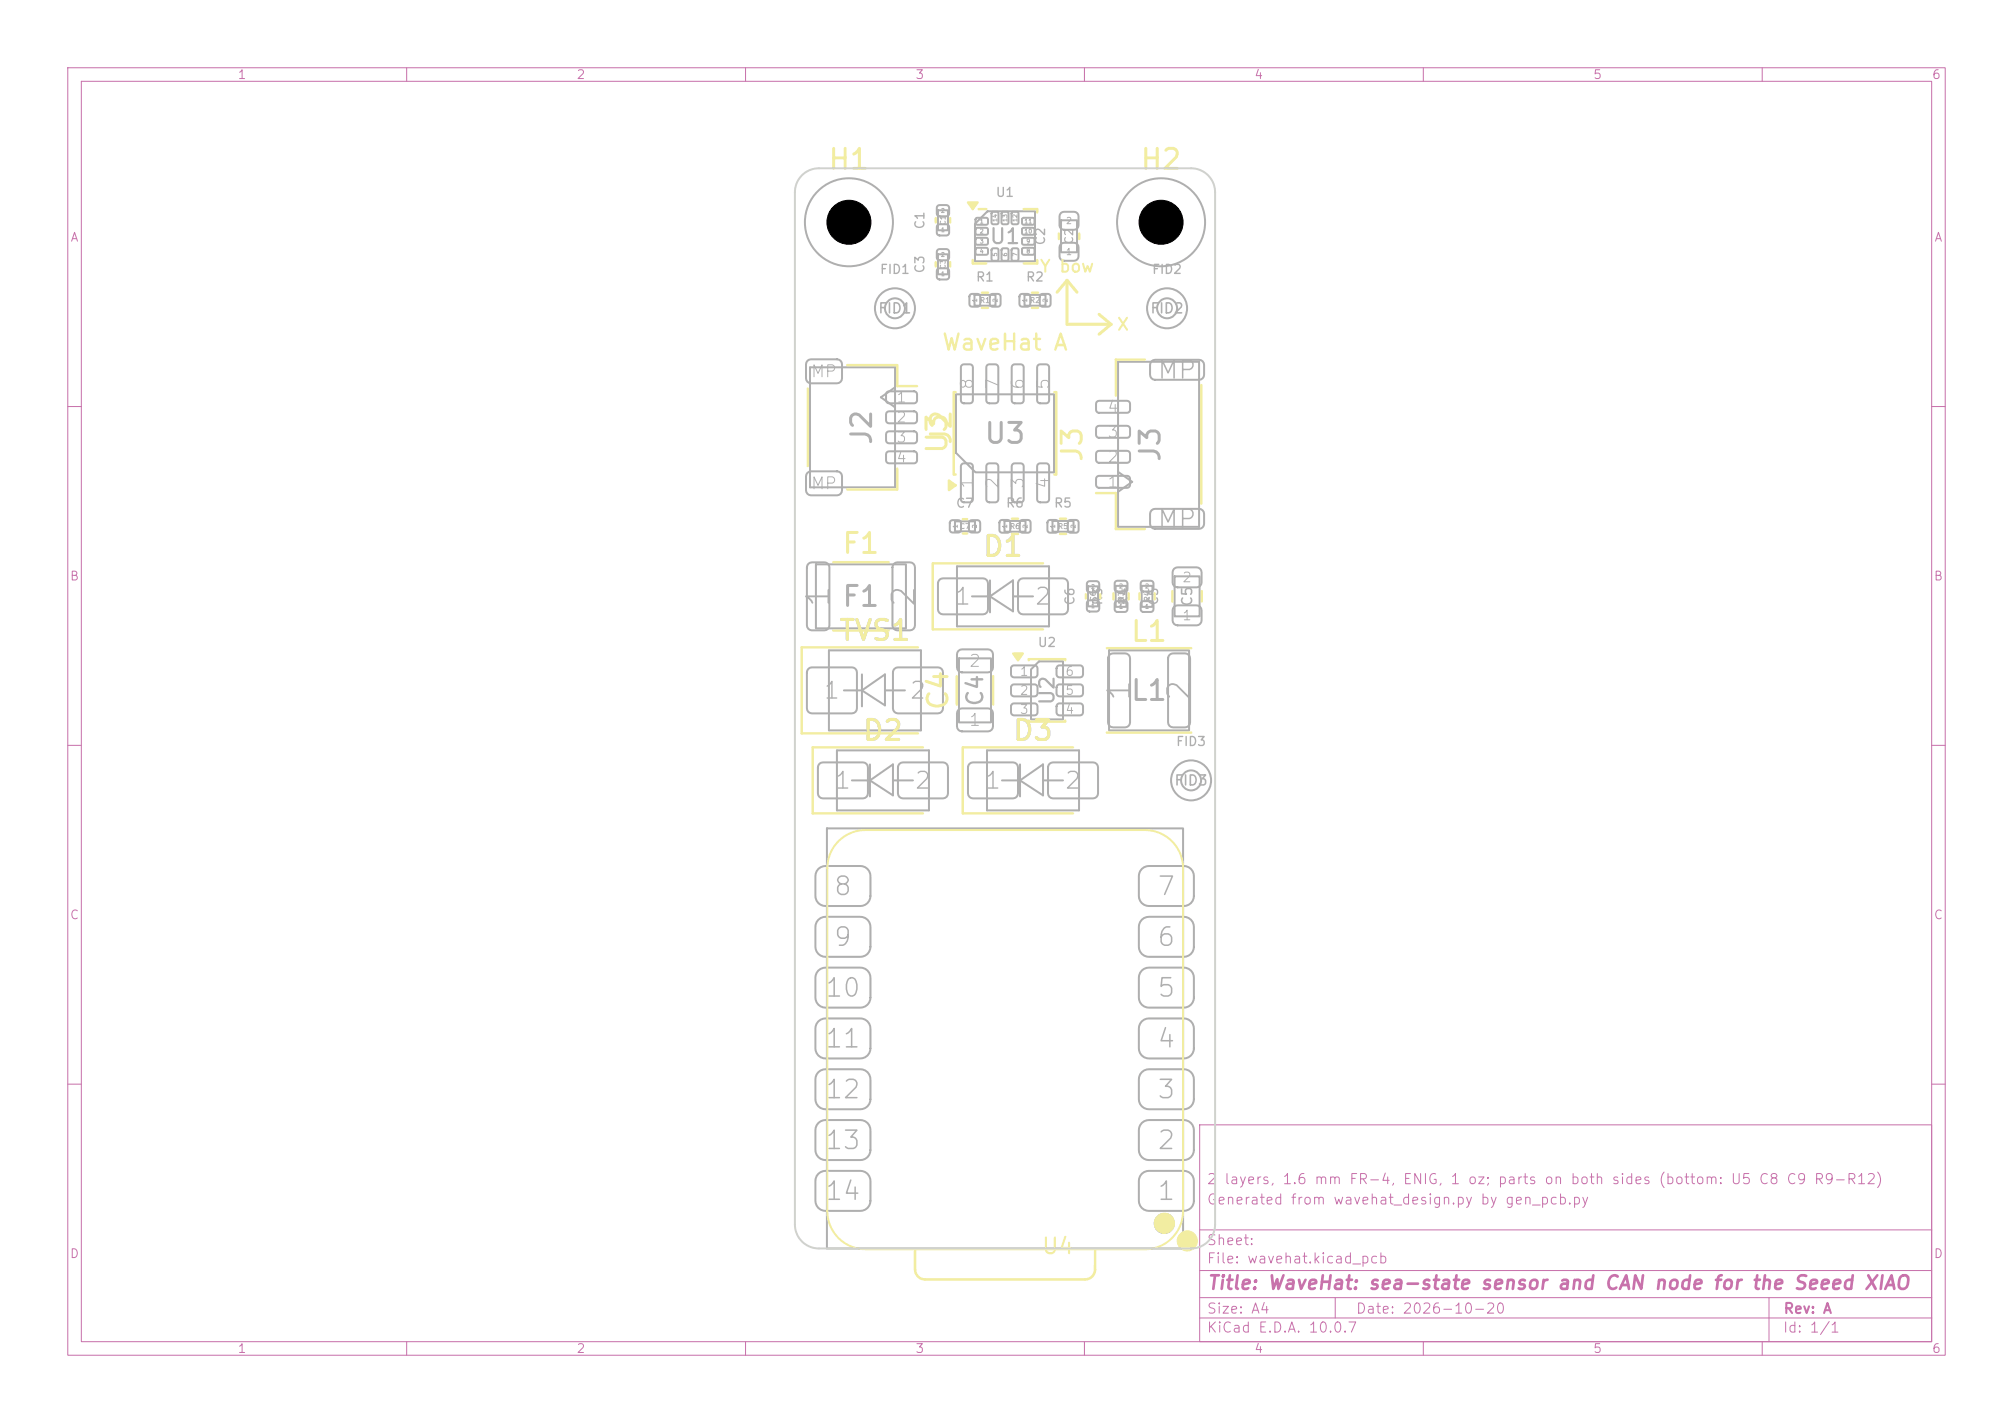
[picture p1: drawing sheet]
<svg xmlns="http://www.w3.org/2000/svg" width="297mm" height="210mm" viewBox="0 0 297 210" stroke-linecap="round" stroke-linejoin="round" font-family="sans-serif">
<defs><g id="words">
<g font-size="4.3" fill="#afafaf">
<text x="122.8" y="36.1">1</text>
<text x="168.8" y="36.1">1</text>
</g>
<g font-size="3.3" fill="#afafaf">
<text x="123.2" y="89.9" transform="rotate(-90 123.2 89.9)">1</text>
<text x="135.9" y="89.9" transform="rotate(-90 135.9 89.9)">2</text>
</g>
<g font-size="3.2" fill="#afafaf">
<text x="167.6" y="103.8" transform="rotate(-90 167.6 103.8)">1</text>
<text x="176.4" y="103.8" transform="rotate(-90 176.4 103.8)">2</text>
</g>
<g font-size="3" fill="#f2eda1">
<text x="122" y="25.7">H1</text>
<text x="168.1" y="25.7">H2</text>
<text x="141.1" y="65.9" transform="rotate(-90 141.1 65.9)">J2</text>
<text x="140.5" y="67.2" transform="rotate(-90 140.5 67.2)">U3</text>
<text x="160.4" y="68.4" transform="rotate(-90 160.4 68.4)">J3</text>
<text x="124.1" y="82.4">F1</text>
<text x="166.6" y="95.4">L1</text>
<text x="140.6" y="105.1" transform="rotate(-90 140.6 105.1)">C4</text>
</g>
<g font-size="3" fill="#afafaf">
<text x="122" y="35">H1</text>
<text x="168.1" y="35">H2</text>
<text x="129.3" y="65.9" transform="rotate(-90 129.3 65.9)">J2</text>
<text x="145" y="66.2">U3</text>
<text x="171.9" y="68.4" transform="rotate(-90 171.9 68.4)">J3</text>
<text x="144.8" y="82.9">D1</text>
<text x="123.6" y="95.3">TVS1</text>
<text x="124.1" y="90.2">F1</text>
<text x="166.6" y="104.1">L1</text>
<text x="127.1" y="110">D2</text>
<text x="149.2" y="110">D3</text>
</g>
<g font-size="2.7" fill="#afafaf">
<text x="170.6" y="56.6">MP</text>
<text x="170.6" y="78.6">MP</text>
<text x="122.8" y="132.8">8</text>
<text x="170.5" y="132.8">7</text>
<text x="122.8" y="140.3">9</text>
<text x="170.5" y="140.3">6</text>
<text x="121.5" y="147.8">10</text>
<text x="170.5" y="147.8">5</text>
<text x="121.5" y="155.3">11</text>
<text x="170.5" y="155.3">4</text>
<text x="121.5" y="162.8">12</text>
<text x="170.5" y="162.8">3</text>
<text x="121.5" y="170.3">13</text>
<text x="170.5" y="170.3">2</text>
<text x="121.5" y="177.8">14</text>
<text x="170.5" y="177.8">1</text>
</g>
<g font-size="2.5" fill="#afafaf">
<text x="140.7" y="89.9">1</text>
<text x="152.5" y="89.9">2</text>
<text x="121.3" y="103.8">1</text>
<text x="134" y="103.8">2</text>
<text x="122.9" y="117">1</text>
<text x="134.8" y="117">2</text>
<text x="145.1" y="117">1</text>
<text x="156.9" y="117">2</text>
</g>
<text font-size="2.4" fill="#f2eda1" x="138.8" y="52.3">WaveHat A</text>
<text font-size="2.4" fill="#afafaf" x="145.6" y="104.4" transform="rotate(-90 145.6 104.4)">C4</text>
<text font-size="2.3" fill="#f2eda1" x="153.5" y="185.6">U4</text>
<text font-size="2.2" fill="#afafaf" x="145.8" y="36.5">U1</text>
<text font-size="2.1" fill="#afafaf" x="156.1" y="104.2" transform="rotate(-90 156.1 104.2)">U2</text>
<text font-size="2" fill="#c872ab" x="178" y="190.8">Title: WaveHat: sea-state sensor and CAN node for the Seeed XIAO</text>
<g font-size="1.8" fill="#f2eda1">
<text x="153.3" y="40.6">Y bow</text>
<text x="164.7" y="49.2">X</text>
</g>
<g font-size="1.8" fill="#afafaf">
<text x="119.5" y="56.1">MP</text>
<text x="144" y="57.7" transform="rotate(-90 144 57.7)">8</text>
<text x="147.8" y="57.7" transform="rotate(-90 147.8 57.7)">7</text>
<text x="151.5" y="57.7" transform="rotate(-90 151.5 57.7)">6</text>
<text x="155.3" y="57.7" transform="rotate(-90 155.3 57.7)">5</text>
<text x="119.5" y="72.7">MP</text>
<text x="144" y="72.3" transform="rotate(-90 144 72.3)">1</text>
<text x="147.8" y="72.3" transform="rotate(-90 147.8 72.3)">2</text>
<text x="151.5" y="72.3" transform="rotate(-90 151.5 72.3)">3</text>
<text x="155.3" y="72.3" transform="rotate(-90 155.3 72.3)">4</text>
<text x="142.8" y="98.9">2</text>
<text x="142.8" y="107.6">1</text>
</g>
<g font-size="1.7" fill="#afafaf">
<text x="163.3" y="65">3</text>
<text x="163.3" y="61.3">4</text>
<text x="163.3" y="68.7">2</text>
<text x="163.3" y="72.4">1</text>
</g>
<g font-size="1.5" fill="#afafaf">
<text x="129.5" y="46.6">FID1</text>
<text x="169.6" y="46.6">FID2</text>
<text x="132.1" y="59.8">1</text>
<text x="132.1" y="62.7">2</text>
<text x="132.1" y="65.7">3</text>
<text x="132.1" y="68.7">4</text>
<text x="176.3" y="89.6" transform="rotate(-90 176.3 89.6)">C5</text>
<text x="173.2" y="116.3">FID3</text>
</g>
<g font-size="1.5" fill="#c872ab">
<text x="178" y="178.1">Generated from wavehat_design.py by gen_pcb.py</text>
<text x="178" y="175.1">2</text>
<text x="180.5" y="175.1">layers, 1.6 mm FR-4, ENIG, 1 oz; parts on both sides (bottom: U5 C8 C9 R9-R12)</text>
<text x="178" y="184.1">Sheet:</text>
<text x="178" y="186.8">File: wavehat.kicad_pcb</text>
<text x="178" y="197">KiCad E.D.A. 10.0.7</text>
<text x="178" y="194.2">Size: A4</text>
<text x="200" y="194.2">Date: 2026-10-20</text>
<text x="263" y="197">Id: 1/1</text>
<text x="263" y="194.2">Rev: A</text>
</g>
<g font-size="1.4" fill="#afafaf">
<text x="174.3" y="86.3">2</text>
<text x="174.3" y="91.9">1</text>
</g>
<g font-size="1.3" fill="#c872ab">
<text x="35" y="12">1</text>
<text x="85" y="12">2</text>
<text x="135" y="12">3</text>
<text x="185" y="12">4</text>
<text x="235" y="12">5</text>
<text x="285" y="12">6</text>
<text x="10.3" y="36">A</text>
<text x="285.3" y="36">A</text>
<text x="10.2" y="86">B</text>
<text x="285.2" y="86">B</text>
<text x="10.2" y="136">C</text>
<text x="285.2" y="136">C</text>
<text x="10.2" y="186">D</text>
<text x="285.2" y="186">D</text>
<text x="35" y="200">1</text>
<text x="85" y="200">2</text>
<text x="135" y="200">3</text>
<text x="185" y="200">4</text>
<text x="235" y="200">5</text>
<text x="285" y="200">6</text>
</g>
<g font-size="1.3" fill="#afafaf">
<text x="146.8" y="29.4">U1</text>
<text x="136.7" y="33.9" transform="rotate(-90 136.7 33.9)">C1</text>
<text x="129.7" y="40.7">FID1</text>
<text x="136.7" y="40.4" transform="rotate(-90 136.7 40.4)">C3</text>
<text x="143.9" y="41.9">R1</text>
<text x="151.3" y="41.9">R2</text>
<text x="154.5" y="36.3" transform="rotate(-90 154.5 36.3)">C2</text>
<text x="169.9" y="40.7">FID2</text>
<text x="140.9" y="75.3">C7</text>
<text x="148.3" y="75.2">R6</text>
<text x="155.4" y="75.2">R5</text>
<text x="158.9" y="89.4" transform="rotate(-90 158.9 89.4)">C6</text>
<text x="163" y="89.4" transform="rotate(-90 163 89.4)">R3</text>
<text x="166.8" y="89.4" transform="rotate(-90 166.8 89.4)">R4</text>
<text x="171.2" y="89.4" transform="rotate(-90 171.2 89.4)">C5</text>
<text x="153" y="95.8">U2</text>
<text x="150.4" y="100.1">1</text>
<text x="157.1" y="100.1">6</text>
<text x="150.4" y="102.9">2</text>
<text x="150.4" y="105.7">3</text>
<text x="157.1" y="105.7">4</text>
<text x="157.1" y="102.9">5</text>
<text x="173.4" y="110.4">FID3</text>
</g>
<text font-size="1.2" fill="#afafaf" x="158.6" y="36.1" transform="rotate(-90 158.6 36.1)">C2</text>
<g font-size=".9" fill="#afafaf">
<text x="157.2" y="33.3">2</text>
<text x="157.2" y="37.9">1</text>
</g>
<g font-size=".8" fill="#afafaf">
<text x="144.5" y="44.9">R1</text>
<text x="151.9" y="44.9">R2</text>
<text x="148.9" y="78.3">R6</text>
<text x="156" y="78.3">R5</text>
<text x="166" y="88.8" transform="rotate(-90 166 88.8)">R3</text>
<text x="169.8" y="88.8" transform="rotate(-90 169.8 88.8)">R4</text>
</g>
<g font-size=".7" fill="#afafaf">
<text x="139.7" y="33.3" transform="rotate(-90 139.7 33.3)">C1</text>
<text x="139.7" y="39.8" transform="rotate(-90 139.7 39.8)">C3</text>
<text x="141.6" y="78.2">C7</text>
<text x="161.8" y="88.8" transform="rotate(-90 161.8 88.8)">C6</text>
</g>
<g font-size=".6" fill="#afafaf">
<text x="138.8" y="34.4">1</text>
<text x="138.8" y="31.6">2</text>
<text x="144.5" y="33.1">1</text>
<text x="144.5" y="34.6">2</text>
<text x="147.3" y="32.8" transform="rotate(-90 147.3 32.8)">14</text>
<text x="148.7" y="32.8" transform="rotate(-90 148.7 32.8)">13</text>
<text x="150.2" y="32.8" transform="rotate(-90 150.2 32.8)">12</text>
<text x="151.1" y="34.6">10</text>
<text x="151.1" y="33.1">11</text>
<text x="138.8" y="40.9">1</text>
<text x="138.8" y="38.1">2</text>
<text x="144.5" y="36.1">3</text>
<text x="144.5" y="37.6">4</text>
<text x="147.3" y="37.9" transform="rotate(-90 147.3 37.9)">5</text>
<text x="148.7" y="37.9" transform="rotate(-90 148.7 37.9)">6</text>
<text x="150.2" y="37.9" transform="rotate(-90 150.2 37.9)">7</text>
<text x="151.4" y="37.6">8</text>
<text x="151.4" y="36.1">9</text>
<text x="144.3" y="44.7" transform="rotate(-90 144.3 44.7)">1</text>
<text x="147.3" y="44.7" transform="rotate(-90 147.3 44.7)">2</text>
<text x="151.7" y="44.7" transform="rotate(-90 151.7 44.7)">1</text>
<text x="154.7" y="44.7" transform="rotate(-90 154.7 44.7)">2</text>
<text x="141.4" y="78" transform="rotate(-90 141.4 78)">1</text>
<text x="144.3" y="78" transform="rotate(-90 144.3 78)">2</text>
<text x="148.7" y="78" transform="rotate(-90 148.7 78)">1</text>
<text x="151.7" y="78" transform="rotate(-90 151.7 78)">2</text>
<text x="155.8" y="78" transform="rotate(-90 155.8 78)">1</text>
<text x="158.8" y="78" transform="rotate(-90 158.8 78)">2</text>
<text x="160.9" y="89.9">1</text>
<text x="160.9" y="87.1">2</text>
<text x="165" y="90">1</text>
<text x="165" y="87">2</text>
<text x="168.9" y="90">1</text>
<text x="168.9" y="87">2</text>
</g>
</g></defs>
<g fill="none" stroke="#c872ab" stroke-width=".15">
<path d="M10 10h277v190h-277zM12 12h273v186h-273zM60 10v2M110 10v2M160 10v2M210 10v2M260 10v2M10 60h2M285 60h2M10 110h2M285 110h2M10 160h2"/>
<path d="M177 166h108v32h-108zM285 160h2M60 198v2M110 198v2M160 198v2M177 194.5h108M177 191.5h108M177 187.5h108M177 181.5h108M197 191.5v3M210 198v2M260 198v2"/>
<path d="M261 191.5v6.5"/>
</g>
<g fill="none" stroke="#afafaf" stroke-width=".3">
<path d="M138.3 39.7l.3-.1h1a.41 .41 0 0 1 .4 .4v.8a.41 .41 0 0 1-.4 .4h-1a.41 .41 0 0 1-.4-.4v-.8zM138.3 36.9l.3-.1h1a.41 .41 0 0 1 .4 .4v.8a.41 .41 0 0 1-.4 .4h-1a.41 .41 0 0 1-.4-.4v-.8zM138.3 33.2l.3-.1h1a.41 .41 0 0 1 .4 .4v.8a.41 .41 0 0 1-.4 .5h-1a.41 .41 0 0 1-.4-.5v-.8zM138.3 30.4l.3-.1h1a.41 .41 0 0 1 .4 .4v.8a.41 .41 0 0 1-.4 .4h-1a.41 .41 0 0 1-.4-.4v-.8zM138.4 37.5h1.5v3h-1.5zM138.4 31h1.5v3h-1.5zM144 32.2h1.6l.2 .2v.6l-.3 .2h-1.4l-.2-.3zM144 33.7l1.6-.1 .2 .3v.6l-.3 .1h-1.4l-.2-.2zM144 35.2l1.6-.1 .2 .3v.6l-.3 .1h-1.4l-.2-.2zM144 36.6h1.6l.2 .2v.6l-.3 .2h-1.4l-.2-.3zM145.7 31.2h7v7.4h-8.8v-5.6zM146.4 36.7l.7-.1 .2 .2v1.4l-.1 .3h-.7l-.2-.2z"/>
<path d="M146.4 31.3h.7l.2 .1v1.4l-.1 .3h-.7l-.2-.2zM147.8 36.7l.7-.1 .3 .2v1.4l-.2 .3h-.6l-.2-.2zM147.8 31.3h.7l.3 .1v1.4l-.2 .3h-.6l-.2-.2zM149.3 36.7l.7-.1 .3 .2v1.4l-.2 .3h-.6l-.2-.2zM149.3 31.3h.7l.3 .1v1.4l-.2 .3h-.6l-.2-.2zM150.9 36.6h1.6l.1 .2v.6l-.2 .2h-1.5l-.1-.3zM150.9 35.2l1.6-.1 .1 .3v.6l-.2 .1h-1.5l-.1-.2zM150.9 33.7l1.6-.1 .1 .3v.6l-.2 .1h-1.5l-.1-.2zM150.9 32.2h1.6l.1 .2v.6l-.2 .2h-1.5l-.1-.3zM156.5 36l.5-.2h1.5a.66 .66 0 0 1 .6 .7v1.3a.66 .66 0 0 1-.6 .7h-1.5a.66 .66 0 0 1-.7-.7v-1.3zM156.5 31.4l.5-.1h1.5a.66 .66 0 0 1 .6 .6v1.3a.66 .66 0 0 1-.6 .7h-1.5a.66 .66 0 0 1-.7-.7v-1.3zM156.5 32.5h2.4v4.7h-2.4z"/>
<path d="M119.1 53.2l.6-.2h3.8a.74 .74 0 0 1 .7 .8v2a.74 .74 0 0 1-.7 .8h-3.8a.74 .74 0 0 1-.8-.8v-2zM119.5 54.2h12.6v17.7h-12.6zM130.9 57.9l.3-.1h3.7a.44 .44 0 0 1 .4 .4v.9a.44 .44 0 0 1-.4 .4h-3.7a.44 .44 0 0 1-.5-.4v-.9zM132.1 57.2l-2.1 1.4 2.1 1.5M141 58.2h14.5v11.5h-11.6l-2.9-2.9zM141.9 53.9l.3-.1h.9a.44 .44 0 0 1 .4 .4v4.9a.44 .44 0 0 1-.4 .4h-.9a.44 .44 0 0 1-.4-.4v-4.9zM143.1 43.5l.3-.1h.8a.4 .4 0 0 1 .4 .4v1.1a.4 .4 0 0 1-.4 .4h-.8a.4 .4 0 0 1-.4-.4v-1.1zM143.8 43.5h3.1v1.6h-3.1zM145.6 53.9l.4-.1h.8a.44 .44 0 0 1 .5 .4v4.9a.44 .44 0 0 1-.5 .4h-.8a.44 .44 0 0 1-.5-.4v-4.9zM146.2 43.5l.2-.1h.8a.4 .4 0 0 1 .4 .4v1.1a.4 .4 0 0 1-.4 .4h-.8a.4 .4 0 0 1-.4-.4v-1.1zM149.4 53.9l.3-.1h.9a.44 .44 0 0 1 .4 .4v4.9a.44 .44 0 0 1-.4 .4h-.9a.44 .44 0 0 1-.4-.4v-4.9zM150.5 43.5l.3-.1h.8a.4 .4 0 0 1 .4 .4v1.1a.4 .4 0 0 1-.4 .4h-.8a.4 .4 0 0 1-.4-.4v-1.1z"/>
<path d="M151.2 43.5h3.1v1.6h-3.1zM153.1 53.9l.4-.1h.8a.44 .44 0 0 1 .5 .4v4.9a.44 .44 0 0 1-.5 .4h-.8a.44 .44 0 0 1-.5-.4v-4.9zM153.5 43.5l.3-.1h.8a.4 .4 0 0 1 .4 .4v1.1a.4 .4 0 0 1-.4 .4h-.8a.4 .4 0 0 1-.4-.4v-1.1zM161.8 59.3l.4-.1h4.1a.44 .44 0 0 1 .4 .4v.9a.44 .44 0 0 1-.4 .4h-4.1a.44 .44 0 0 1-.5-.4v-.9zM165 53.4h11.9v24.4h-11.9zM169.9 53.3l.5-.2h6.5a.74 .74 0 0 1 .8 .7v1.5a.74 .74 0 0 1-.8 .8h-6.5a.74 .74 0 0 1-.7-.8v-1.5zM119.1 69.8l.6-.2h3.8a.74 .74 0 0 1 .7 .7v2.1a.74 .74 0 0 1-.7 .7h-3.8a.74 .74 0 0 1-.8-.7v-2.1zM130.9 60.8l.3-.1h3.7a.44 .44 0 0 1 .4 .4v.9a.44 .44 0 0 1-.4 .5h-3.7a.44 .44 0 0 1-.5-.5v-.9zM130.9 63.8l.3-.1h3.7a.44 .44 0 0 1 .4 .4v.9a.44 .44 0 0 1-.4 .4h-3.7a.44 .44 0 0 1-.5-.4v-.9zM130.9 66.7l.3-.1h3.7a.44 .44 0 0 1 .4 .4v.9a.44 .44 0 0 1-.4 .5h-3.7a.44 .44 0 0 1-.5-.5v-.9zM140.3 76.9l.2-.1h.9a.41 .41 0 0 1 .4 .4v1a.41 .41 0 0 1-.4 .4h-.9a.41 .41 0 0 1-.4-.4v-1zM140.9 76.9h3v1.5h-3z"/>
<path d="M141.9 68.5l.3-.1h.9a.44 .44 0 0 1 .4 .4v4.9a.44 .44 0 0 1-.4 .4h-.9a.44 .44 0 0 1-.4-.4v-4.9zM143.1 76.9l.3-.1h.8a.41 .41 0 0 1 .4 .4v1a.41 .41 0 0 1-.4 .4h-.8a.41 .41 0 0 1-.4-.4v-1zM145.6 68.5l.4-.1h.8a.44 .44 0 0 1 .5 .4v4.9a.44 .44 0 0 1-.5 .4h-.8a.44 .44 0 0 1-.5-.4v-4.9zM147.6 76.8l.3-.1h.7a.4 .4 0 0 1 .4 .4v1.1a.4 .4 0 0 1-.4 .4h-.7a.4 .4 0 0 1-.4-.4v-1.1zM148.2 76.9h3.1v1.6h-3.1zM149.4 68.5l.3-.1h.9a.44 .44 0 0 1 .4 .4v4.9a.44 .44 0 0 1-.4 .4h-.9a.44 .44 0 0 1-.4-.4v-4.9zM150.6 76.8l.3-.1h.8a.4 .4 0 0 1 .4 .4v1.1a.4 .4 0 0 1-.4 .4h-.8a.4 .4 0 0 1-.4-.4v-1.1zM153.1 68.5l.4-.1h.8a.44 .44 0 0 1 .5 .4v4.9a.44 .44 0 0 1-.5 .4h-.8a.44 .44 0 0 1-.5-.4v-4.9zM154.7 76.8l.2-.1h.8a.4 .4 0 0 1 .4 .4v1.1a.4 .4 0 0 1-.4 .4h-.8a.4 .4 0 0 1-.4-.4v-1.1zM155.3 76.9h3.1v1.6h-3.1zM157.7 76.8l.2-.1h.8a.4 .4 0 0 1 .4 .4v1.1a.4 .4 0 0 1-.4 .4h-.8a.4 .4 0 0 1-.4-.4v-1.1zM161.8 70.4l.4-.2h4.1a.44 .44 0 0 1 .4 .5v.9a.44 .44 0 0 1-.4 .4h-4.1a.44 .44 0 0 1-.5-.4v-.9z"/>
<path d="M161.8 66.7l.4-.2h4.1a.44 .44 0 0 1 .4 .5v.9a.44 .44 0 0 1-.4 .4h-4.1a.44 .44 0 0 1-.5-.4v-.9zM161.8 63l.4-.2h4.1a.44 .44 0 0 1 .4 .5v.9a.44 .44 0 0 1-.4 .4h-4.1a.44 .44 0 0 1-.5-.4v-.9zM165 69.6l2 1.5-2 1.5M169.9 75.3l.5-.2h6.5a.74 .74 0 0 1 .8 .7v1.5a.74 .74 0 0 1-.8 .7h-6.5a.74 .74 0 0 1-.7-.7v-1.5zM119.3 83.2l.5-.2h1.8a.74 .74 0 0 1 .8 .7v8.6a.74 .74 0 0 1-.8 .7h-1.8a.74 .74 0 0 1-.7-.7v-8.6zM119.3 98.7l.5-.2h5.9a.74 .74 0 0 1 .7 .7v5.3a.74 .74 0 0 1-.7 .8h-5.9a.74 .74 0 0 1-.7-.8v-5.3zM120.4 83.3h13.3v9.4h-13.3zM122.3 96h13.6v11.8h-13.6zM127.2 99.5v4.8M131.9 83.2l.5-.2h1.9a.74 .74 0 0 1 .7 .7v8.6a.74 .74 0 0 1-.7 .7h-1.9a.74 .74 0 0 1-.7-.7v-8.6zM132 98.7l.5-.2h5.9a.74 .74 0 0 1 .7 .7v5.3a.74 .74 0 0 1-.7 .8h-5.9a.74 .74 0 0 1-.8-.8v-5.3zM138.6 85.6l.5-.2h5.9a.74 .74 0 0 1 .8 .7v3.8a.74 .74 0 0 1-.8 .8h-5.9a.74 .74 0 0 1-.7-.8v-3.8z"/>
<path d="M141.2 83.6h13.6v8.8h-13.6zM141.4 96l.5-.2h3.9a.74 .74 0 0 1 .7 .8v1.9a.74 .74 0 0 1-.7 .7h-3.9a.74 .74 0 0 1-.7-.7v-1.9zM141.5 97.2h4.7v9.4h-4.7zM143.4 88h2.7M146.1 85.7v4.7M146.1 88l3.4-2.3v4.5zM149.3 98.3l.3-.1h3a.44 .44 0 0 1 .5 .4v.9a.44 .44 0 0 1-.5 .5h-3a.44 .44 0 0 1-.4-.5v-.9zM149.5 88h2.9M150.4 85.6l.5-.2h5.9a.74 .74 0 0 1 .8 .7v3.8a.74 .74 0 0 1-.8 .8h-5.9a.74 .74 0 0 1-.7-.8v-3.8zM153.3 97.6h3.5v8.6h-4.7v-7.4zM156 98.3l.3-.1h3.1a.44 .44 0 0 1 .4 .4v.9a.44 .44 0 0 1-.4 .5h-3.1a.44 .44 0 0 1-.4-.5v-.9zM160.5 88.7l.3-.1h1a.41 .41 0 0 1 .4 .4v.8a.41 .41 0 0 1-.4 .5h-1a.41 .41 0 0 1-.4-.5v-.8z"/>
<path d="M160.5 85.9l.3-.1h1a.41 .41 0 0 1 .4 .4v.8a.41 .41 0 0 1-.4 .4h-1a.41 .41 0 0 1-.4-.4v-.8zM160.5 86.5h1.5v3h-1.5zM163.6 96h11.8v11.8h-11.8zM163.7 96.6l.5-.2h1.8a.74 .74 0 0 1 .7 .8v9.4a.74 .74 0 0 1-.7 .7h-1.8a.74 .74 0 0 1-.7-.7v-9.4zM164.6 88.8l.3-.1h1a.4 .4 0 0 1 .4 .4v.8a.4 .4 0 0 1-.4 .4h-1a.4 .4 0 0 1-.4-.4v-.8zM164.6 85.8l.3-.1h1a.4 .4 0 0 1 .4 .4v.8a.4 .4 0 0 1-.4 .4h-1a.4 .4 0 0 1-.4-.4v-.8zM164.6 86.5h1.6v3.1h-1.6zM168.4 88.8l.3-.1h1.1a.4 .4 0 0 1 .4 .4v.8a.4 .4 0 0 1-.4 .4h-1.1a.4 .4 0 0 1-.4-.4v-.8zM168.4 85.8l.3-.1h1.1a.4 .4 0 0 1 .4 .4v.8a.4 .4 0 0 1-.4 .4h-1.1a.4 .4 0 0 1-.4-.4v-.8zM168.4 86.5h1.6v3.1h-1.6zM172.6 96.6l.5-.2h1.7a.74 .74 0 0 1 .8 .8v9.4a.74 .74 0 0 1-.8 .7h-1.7a.74 .74 0 0 1-.8-.7v-9.4zM173.2 89.6l.5-.3h2.8a.74 .74 0 0 1 .8 .8v1.5a.74 .74 0 0 1-.8 .7h-2.8a.74 .74 0 0 1-.7-.7v-1.5z"/>
<path d="M173.2 83.9l.5-.2h2.8a.74 .74 0 0 1 .8 .8v1.4a.74 .74 0 0 1-.8 .8h-2.8a.74 .74 0 0 1-.7-.8v-1.4zM173.3 85.1h3.7v5.9h-3.7zM120.9 112.7l.5-.2h5.9a.74 .74 0 0 1 .8 .8v3.8a.74 .74 0 0 1-.8 .7h-5.9a.74 .74 0 0 1-.7-.7v-3.8zM123.5 110.7h13.6v8.9h-13.6zM124.5 101.9h2.7M125.7 115.2h2.7M127.2 101.9l3.4-2.4v4.6zM128.4 112.8v4.7M128.4 115.2l3.4-2.4v4.6zM130.6 101.9h2.9M131.8 115.2h2.9M132.7 112.7l.5-.2h5.9a.74 .74 0 0 1 .8 .8v3.8a.74 .74 0 0 1-.8 .7h-5.9a.74 .74 0 0 1-.7-.7v-3.8z"/>
<path d="M141.4 104.8l.5-.3h3.9a.74 .74 0 0 1 .7 .8v1.9a.74 .74 0 0 1-.7 .7h-3.9a.74 .74 0 0 1-.7-.7v-1.9zM143 112.7l.6-.2h5.9a.74 .74 0 0 1 .7 .8v3.8a.74 .74 0 0 1-.7 .7h-5.9a.74 .74 0 0 1-.8-.7v-3.8zM145.6 110.7h13.6v8.9h-13.6zM147.8 115.2h2.7M149.3 101.1l.3-.1h3a.44 .44 0 0 1 .5 .4v.9a.44 .44 0 0 1-.5 .5h-3a.44 .44 0 0 1-.4-.5v-.9zM149.3 103.9l.3-.1h3a.44 .44 0 0 1 .5 .4v.9a.44 .44 0 0 1-.5 .5h-3a.44 .44 0 0 1-.4-.5v-.9zM150.5 112.8v4.7M150.5 115.2l3.4-2.4v4.6zM153.9 115.2h2.9M154.8 112.7l.6-.2h5.9a.74 .74 0 0 1 .7 .8v3.8a.74 .74 0 0 1-.7 .7h-5.9a.74 .74 0 0 1-.8-.7v-3.8zM156 103.9l.3-.1h3.1a.44 .44 0 0 1 .4 .4v.9a.44 .44 0 0 1-.4 .5h-3.1a.44 .44 0 0 1-.4-.5v-.9zM156 101.1l.3-.1h3.1a.44 .44 0 0 1 .4 .4v.9a.44 .44 0 0 1-.4 .5h-3.1a.44 .44 0 0 1-.4-.5v-.9z"/>
<path d="M120.7 128.2l.4-.2 .7-.2h5.1a1.48 1.48 0 0 1 1.5 1.5v2.9a1.48 1.48 0 0 1-1.5 1.5h-5.1a1.48 1.48 0 0 1-1.5-1.5v-3.2zM120.7 135.7l.4-.2 .7-.2h5.1a1.48 1.48 0 0 1 1.5 1.5v2.9a1.48 1.48 0 0 1-1.5 1.5h-5.1a1.48 1.48 0 0 1-1.5-1.5v-3.2zM122 122.3h52.6v62h-52.6zM168.5 135.7l.3-.2 .7-.2h5.2a1.48 1.48 0 0 1 1.4 1.5v2.9a1.48 1.48 0 0 1-1.4 1.5h-5.2a1.48 1.48 0 0 1-1.5-1.5l.1-3.2zM168.5 128.2l.3-.2 .7-.2h5.2a1.48 1.48 0 0 1 1.4 1.5v2.9a1.48 1.48 0 0 1-1.4 1.5h-5.2a1.48 1.48 0 0 1-1.5-1.5l.1-3.2zM120.7 143.2l.4-.2 .7-.2h5.1a1.48 1.48 0 0 1 1.5 1.5v2.9a1.48 1.48 0 0 1-1.5 1.5h-5.1a1.48 1.48 0 0 1-1.5-1.5v-3.2zM120.7 150.7l.4-.2 .7-.2h5.1a1.48 1.48 0 0 1 1.5 1.5v2.9a1.48 1.48 0 0 1-1.5 1.5h-5.1a1.48 1.48 0 0 1-1.5-1.5v-3.2zM120.7 158.2l.4-.2 .7-.2h5.1a1.48 1.48 0 0 1 1.5 1.5v2.9a1.48 1.48 0 0 1-1.5 1.5h-5.1a1.48 1.48 0 0 1-1.5-1.5v-3.2zM168.5 158.2l.3-.2 .7-.2h5.2a1.48 1.48 0 0 1 1.4 1.5v2.9a1.48 1.48 0 0 1-1.4 1.5h-5.2a1.48 1.48 0 0 1-1.5-1.5l.1-3.2zM168.5 150.7l.3-.2 .7-.2h5.2a1.48 1.48 0 0 1 1.4 1.5v2.9a1.48 1.48 0 0 1-1.4 1.5h-5.2a1.48 1.48 0 0 1-1.5-1.5l.1-3.2zM168.5 143.2l.3-.2 .7-.2h5.2a1.48 1.48 0 0 1 1.4 1.5v2.9a1.48 1.48 0 0 1-1.4 1.5h-5.2a1.48 1.48 0 0 1-1.5-1.5l.1-3.2zM120.7 165.7l.4-.2 .7-.2h5.1a1.48 1.48 0 0 1 1.5 1.5v2.9a1.48 1.48 0 0 1-1.5 1.5h-5.1a1.48 1.48 0 0 1-1.5-1.5v-3.2z"/>
<path d="M120.7 173.2l.4-.2 .7-.2h5.1a1.48 1.48 0 0 1 1.5 1.5v2.9a1.48 1.48 0 0 1-1.5 1.5h-5.1a1.48 1.48 0 0 1-1.5-1.5v-3.2zM168.5 173.2l.3-.2 .7-.2h5.2a1.48 1.48 0 0 1 1.4 1.5v2.9a1.48 1.48 0 0 1-1.4 1.5h-5.2a1.48 1.48 0 0 1-1.5-1.5l.1-3.2zM168.5 165.7l.3-.2 .7-.2h5.2a1.48 1.48 0 0 1 1.4 1.5v2.9a1.48 1.48 0 0 1-1.4 1.5h-5.2a1.48 1.48 0 0 1-1.5-1.5l.1-3.2z"/>
<circle cx="125.3" cy="32.8" r="6.5"/>
<circle cx="171.3" cy="32.8" r="6.5"/>
<circle cx="132" cy="45.5" r="2.95"/>
<circle cx="132" cy="45.5" r="1.48"/>
<circle cx="172.2" cy="45.5" r="2.95"/>
<circle cx="172.2" cy="45.5" r="1.48"/>
<circle cx="175.7" cy="115.2" r="2.95"/>
<circle cx="175.7" cy="115.2" r="1.48"/>
</g>
<circle cx="171.8" cy="180.6" r="1.49" fill="#afafaf" stroke="#afafaf" stroke-width=".15"/>
<path d="M157.4 41.4l-1.4 1.7M157.4 41.4l1.5 1.7M157.4 41.4v6.5h6.5M162.2 46.4l1.7 1.5M163.9 47.9l-1.7 1.4" fill="none" stroke="#f2eda1" stroke-width=".44"/>
<g fill="none" stroke="#f2eda1" stroke-width=".35">
<path d="M156.2 34.5v.8M159.2 34.5v.8M144.9 43.2h.9M144.9 45.4h.9M152.3 43.2h.9M152.3 45.4h.9M149.3 76.6h.9M149.3 78.8h.9M149.5 96.5h1.4l-.7 .9zM151.8 97.4v-.1h5.4v.1M173 87.2v1.6M177.3 87.2v1.6"/>
<path d="M151.8 106.3v.2h5.4v-.2"/>
</g>
<path d="M149.5 96.5h1.4l-.7 .9z" fill="#f2eda1"/>
<path d="M142.8 29.9h1.4l-.7 1zM143.5 38.4v.5h2M144.4 30.9h1.1M151 30.9h2v.5M153 38.4v.5h-2M158.3 110.3h-16.2v9.7h16.2" fill="none" stroke="#f2eda1" stroke-width=".35"/>
<path d="M142.8 29.9h1.4l-.7 1z" fill="#f2eda1"/>
<g fill="none" stroke="#f2eda1" stroke-width=".35">
<path d="M138.1 38.7v.6M140.2 38.7v.6M141 57.9h-.3v12.1h.3M155.6 57.9h.2v12.1h-.2M168.9 53.1h-4.3v5.3M177.2 56.8v17.5M140 70.9l1 .7-1 .7zM156.4 76.6h.9M156.4 78.8h.9M161.7 72.8h2.9v5.3h4.3M122.9 83h8.2M122.9 93.1h8.2"/>
<path d="M135.4 95.5h-17.1v12.7h17.1M153.9 83.1h-16.3v9.8h16.3M160.2 87.7v.6M162.3 87.7v.6M163.3 95.7h12.5M164.3 87.6v.9M166.5 87.6v.9M168.1 87.6v.9M170.4 87.6v.9M136.2 110.3h-16.3v9.7h16.3M163.3 108.1h12.5"/>
</g>
<path d="M140 70.9l1 .7-1 .7z" fill="#f2eda1"/>
<path d="M138.1 32.2v.6M140.2 32.2v.6M119.2 57.3v11.5M125 53.9h7.4v3.1h2.9M132.4 69.1v3.1h-7.4M142.1 76.6h.6M142.1 78.7h.6M141.2 99.8v4.2M146.5 99.8v4.2" fill="none" stroke="#f2eda1" stroke-width=".35"/>
<path d="M168.9 184.4h-41.2a5.6 5.6 0 0 1-5.6-5.7v-50.6a5.6 5.6 0 0 1 5.6-5.6h41.2a5.6 5.6 0 0 1 5.7 5.6v50.6a5.6 5.6 0 0 1-5.7 5.7" fill="none" stroke="#f2eda1" stroke-width=".3"/>
<path d="M135 184.4v2.9a1.48 1.48 0 0 0 1.5 1.5h23.6a1.48 1.48 0 0 0 1.5-1.5v-2.9" fill="none" stroke="#f2eda1" stroke-width=".37"/>
<g fill="#f2eda1" stroke="#f2eda1" stroke-width=".15">
<circle cx="171.8" cy="180.5" r="1.49"/>
<circle cx="175.2" cy="183.1" r="1.49"/>
</g>
<path d="M118.3 25.9a3.5 3.5 0 0 1 2.5-1.1h54.9a3.5 3.5 0 0 1 3.6 3.6v152.3a3.5 3.5 0 0 1-3.6 3.6h-54.9a3.5 3.5 0 0 1-3.5-3.6v-152.3a3.5 3.5 0 0 1 1-2.5z" fill="none" stroke="#d0d2cd" stroke-width=".3"/>
<g fill="#000" stroke="#000" stroke-width=".15">
<circle cx="125.3" cy="32.8" r="3.2"/>
<circle cx="171.3" cy="32.8" r="3.2"/>
</g>
<use href="#words"/>
</svg>
